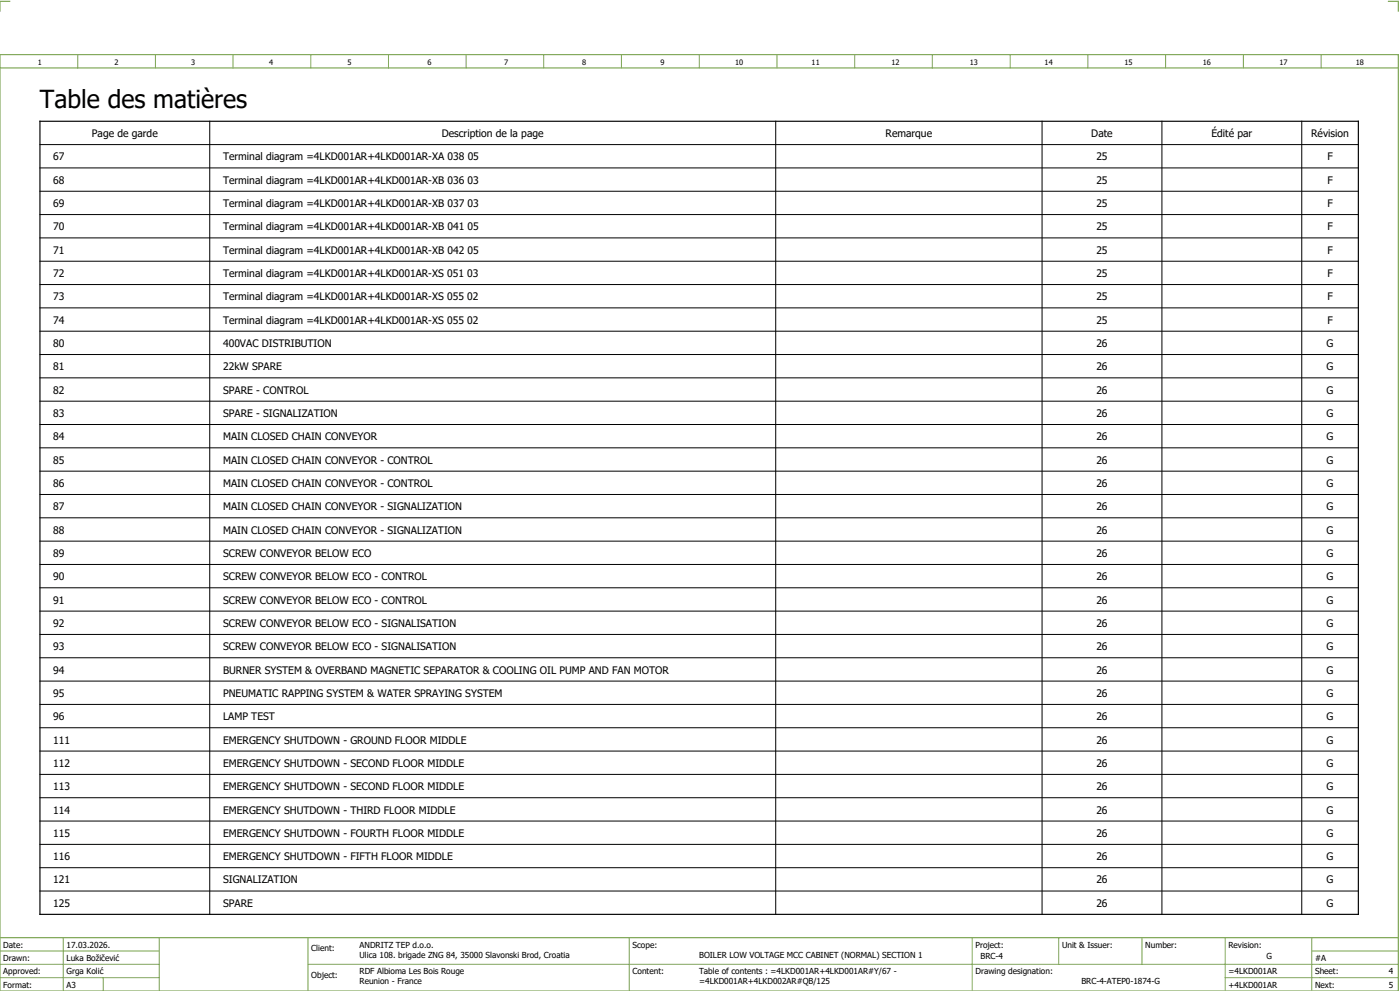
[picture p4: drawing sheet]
<svg xmlns="http://www.w3.org/2000/svg" width="421mm" height="297mm" viewBox="0 0 421 297" stroke-linecap="round" stroke-linejoin="round" font-family="sans-serif">
<defs><g id="words">
<text font-size="7.5" x="12" y="32.4">Table des matières</text>
<g font-size="3.1">
<text x="27.6" y="41.1">Page de garde</text>
<text x="132.7" y="41.1">Description de la page</text>
<text x="266" y="41.1">Remarque</text>
<text x="327.8" y="41.1">Date</text>
<text x="363.9" y="41.1">Édité par</text>
<text x="393.8" y="41.1">Révision</text>
<text x="16" y="48.1">67</text>
<text x="67" y="48.1">Terminal diagram =4LKD001AR+4LKD001AR-XA 038 05</text>
<text x="329.3" y="48.1">25</text>
<text x="398.7" y="48.1">F</text>
<text x="16" y="55.1">68</text>
<text x="67" y="55.1">Terminal diagram =4LKD001AR+4LKD001AR-XB 036 03</text>
<text x="329.3" y="55.1">25</text>
<text x="398.7" y="55.1">F</text>
<text x="16" y="62.1">69</text>
<text x="67" y="62.1">Terminal diagram =4LKD001AR+4LKD001AR-XB 037 03</text>
<text x="329.3" y="62.1">25</text>
<text x="398.7" y="62.1">F</text>
<text x="16" y="69.1">70</text>
<text x="67" y="69.1">Terminal diagram =4LKD001AR+4LKD001AR-XB 041 05</text>
<text x="329.3" y="69.1">25</text>
<text x="398.7" y="69.1">F</text>
<text x="16" y="76.1">71</text>
<text x="67" y="76.1">Terminal diagram =4LKD001AR+4LKD001AR-XB 042 05</text>
<text x="329.3" y="76.1">25</text>
<text x="398.7" y="76.1">F</text>
<text x="16" y="83.1">72</text>
<text x="67" y="83.1">Terminal diagram =4LKD001AR+4LKD001AR-XS 051 03</text>
<text x="329.3" y="83.1">25</text>
<text x="398.7" y="83.1">F</text>
<text x="16" y="90.1">73</text>
<text x="67" y="90.1">Terminal diagram =4LKD001AR+4LKD001AR-XS 055 02</text>
<text x="329.3" y="90.1">25</text>
<text x="398.7" y="90.1">F</text>
<text x="16" y="97.1">74</text>
<text x="67" y="97.1">Terminal diagram =4LKD001AR+4LKD001AR-XS 055 02</text>
<text x="329.3" y="97.1">25</text>
<text x="398.7" y="97.1">F</text>
<text x="16" y="104.1">80</text>
<text x="67" y="104.1">400VAC DISTRIBUTION</text>
<text x="329.3" y="104.1">26</text>
<text x="398.5" y="104.1">G</text>
<text x="16" y="111.1">81</text>
<text x="67" y="111.1">22kW SPARE</text>
<text x="329.3" y="111.1">26</text>
<text x="398.5" y="111.1">G</text>
<text x="16" y="118.1">82</text>
<text x="67" y="118.1">SPARE - CONTROL</text>
<text x="329.3" y="118.1">26</text>
<text x="398.5" y="118.1">G</text>
<text x="16" y="125.1">83</text>
<text x="67" y="125.1">SPARE - SIGNALIZATION</text>
<text x="329.3" y="125.1">26</text>
<text x="398.5" y="125.1">G</text>
<text x="16" y="132.1">84</text>
<text x="67" y="132.1">MAIN CLOSED CHAIN CONVEYOR</text>
<text x="329.3" y="132.1">26</text>
<text x="398.5" y="132.1">G</text>
<text x="16" y="139.1">85</text>
<text x="67" y="139.1">MAIN CLOSED CHAIN CONVEYOR - CONTROL</text>
<text x="329.3" y="139.1">26</text>
<text x="398.5" y="139.1">G</text>
<text x="16" y="146.1">86</text>
<text x="67" y="146.1">MAIN CLOSED CHAIN CONVEYOR - CONTROL</text>
<text x="329.3" y="146.1">26</text>
<text x="398.5" y="146.1">G</text>
<text x="16" y="153.1">87</text>
<text x="67" y="153.1">MAIN CLOSED CHAIN CONVEYOR - SIGNALIZATION</text>
<text x="329.3" y="153.1">26</text>
<text x="398.5" y="153.1">G</text>
<text x="16" y="160.1">88</text>
<text x="67" y="160.1">MAIN CLOSED CHAIN CONVEYOR - SIGNALIZATION</text>
<text x="329.3" y="160.1">26</text>
<text x="398.5" y="160.1">G</text>
<text x="16" y="167.1">89</text>
<text x="67" y="167.1">SCREW CONVEYOR BELOW ECO</text>
<text x="329.3" y="167.1">26</text>
<text x="398.5" y="167.1">G</text>
<text x="16" y="174.1">90</text>
<text x="67" y="174.1">SCREW CONVEYOR BELOW ECO - CONTROL</text>
<text x="329.3" y="174.1">26</text>
<text x="398.5" y="174.1">G</text>
<text x="16" y="181.1">91</text>
<text x="67" y="181.1">SCREW CONVEYOR BELOW ECO - CONTROL</text>
<text x="329.3" y="181.1">26</text>
<text x="398.5" y="181.1">G</text>
<text x="16" y="188.1">92</text>
<text x="67" y="188.1">SCREW CONVEYOR BELOW ECO - SIGNALISATION</text>
<text x="329.3" y="188.1">26</text>
<text x="398.5" y="188.1">G</text>
<text x="16" y="195.1">93</text>
<text x="67" y="195.1">SCREW CONVEYOR BELOW ECO - SIGNALISATION</text>
<text x="329.3" y="195.1">26</text>
<text x="398.5" y="195.1">G</text>
<text x="16" y="202.1">94</text>
<text x="67" y="202.1">BURNER SYSTEM &amp; OVERBAND MAGNETIC SEPARATOR &amp; COOLING OIL PUMP AND FAN MOTOR</text>
<text x="329.3" y="202.1">26</text>
<text x="398.5" y="202.1">G</text>
<text x="16" y="209.1">95</text>
<text x="67" y="209.1">PNEUMATIC RAPPING SYSTEM &amp; WATER SPRAYING SYSTEM</text>
<text x="329.3" y="209.1">26</text>
<text x="398.5" y="209.1">G</text>
<text x="16" y="216.1">96</text>
<text x="67" y="216.1">LAMP TEST</text>
<text x="329.3" y="216.1">26</text>
<text x="398.5" y="216.1">G</text>
<text x="16" y="223.1">111</text>
<text x="67" y="223.1">EMERGENCY SHUTDOWN - GROUND FLOOR MIDDLE</text>
<text x="329.3" y="223.1">26</text>
<text x="398.5" y="223.1">G</text>
<text x="16" y="230.1">112</text>
<text x="67" y="230.1">EMERGENCY SHUTDOWN - SECOND FLOOR MIDDLE</text>
<text x="329.3" y="230.1">26</text>
<text x="398.5" y="230.1">G</text>
<text x="16" y="237.1">113</text>
<text x="67" y="237.1">EMERGENCY SHUTDOWN - SECOND FLOOR MIDDLE</text>
<text x="329.3" y="237.1">26</text>
<text x="398.5" y="237.1">G</text>
<text x="16" y="244.1">114</text>
<text x="67" y="244.1">EMERGENCY SHUTDOWN - THIRD FLOOR MIDDLE</text>
<text x="329.3" y="244.1">26</text>
<text x="398.5" y="244.1">G</text>
<text x="16" y="251.1">115</text>
<text x="67" y="251.1">EMERGENCY SHUTDOWN - FOURTH FLOOR MIDDLE</text>
<text x="329.3" y="251.1">26</text>
<text x="398.5" y="251.1">G</text>
<text x="16" y="258.1">116</text>
<text x="67" y="258.1">EMERGENCY SHUTDOWN - FIFTH FLOOR MIDDLE</text>
<text x="329.3" y="258.1">26</text>
<text x="398.5" y="258.1">G</text>
<text x="16" y="265.1">121</text>
<text x="67" y="265.1">SIGNALIZATION</text>
<text x="329.3" y="265.1">26</text>
<text x="398.5" y="265.1">G</text>
<text x="16" y="272.1">125</text>
<text x="67" y="272.1">SPARE</text>
<text x="329.3" y="272.1">26</text>
<text x="398.5" y="272.1">G</text>
</g>
<g font-size="2.5">
<text x="1" y="284.4">Date:</text>
<text x="20" y="284.4">17.03.2026.</text>
<text x="93.5" y="285.4">Client:</text>
<text x="108" y="284.4">ANDRITZ TEP d.o.o.</text>
<text x="108" y="287.4">Ulica 108. brigade ZNG 84, 35000 Slavonski Brod, Croatia</text>
<text x="190" y="284.4">Scope:</text>
<text x="210" y="287.4">BOILER LOW VOLTAGE MCC CABINET (NORMAL) SECTION 1</text>
<text x="293" y="284.4">Project:</text>
<text x="294.5" y="287.9">BRC-4</text>
<text x="319" y="284.4">Unit &amp; Issuer:</text>
<text x="344" y="284.4">Number:</text>
<text x="369" y="284.4">Revision:</text>
<text x="380.4" y="287.9">G</text>
<text x="1" y="288.4">Drawn:</text>
<text x="1" y="292.4">Approved:</text>
<text x="20" y="288.4">Luka Božičević</text>
<text x="20" y="292.4">Grga Kolić</text>
<text x="93.5" y="293.4">Object:</text>
<text x="108" y="292.4">RDF Albioma Les Bois Rouge</text>
<text x="190" y="292.4">Content:</text>
<text x="210" y="292.4">Table of contents : =4LKD001AR+4LKD001AR#Y/67 -</text>
<text x="293" y="292.4">Drawing designation:</text>
<text x="369" y="292.4">=4LKD001AR</text>
<text x="395" y="292.4">Sheet:</text>
<text x="395" y="288.4">#A</text>
<text x="417.1" y="292.4">4</text>
<text x="1" y="296.4">Format:</text>
<text x="20" y="296.4">A3</text>
<text x="108" y="295.4">Reunion - France</text>
<text x="210" y="295.4">=4LKD001AR+4LKD002AR#QB/125</text>
<text x="324.8" y="295.4">BRC-4-ATEP0-1874-G</text>
<text x="369" y="296.4">+4LKD001AR</text>
<text x="395" y="296.4">Next:</text>
<text x="417.1" y="296.4">5</text>
</g>
<g font-size="2.2">
<text x="11.4" y="19.4">1</text>
<text x="34.4" y="19.4">2</text>
<text x="57.4" y="19.4">3</text>
<text x="80.9" y="19.4">4</text>
<text x="104.4" y="19.4">5</text>
<text x="128.4" y="19.4">6</text>
<text x="151.4" y="19.4">7</text>
<text x="174.9" y="19.4">8</text>
<text x="198.4" y="19.4">9</text>
<text x="220.8" y="19.4">10</text>
<text x="243.8" y="19.4">11</text>
<text x="267.8" y="19.4">12</text>
<text x="291.3" y="19.4">13</text>
<text x="313.8" y="19.4">14</text>
<text x="337.8" y="19.4">15</text>
<text x="361.3" y="19.4">16</text>
<text x="384.3" y="19.4">17</text>
<text x="407.3" y="19.4">18</text>
</g>
</g></defs>
<path d="M0 16.4h420v281h-420zM3 .4h-3v3M417 .4h3v3M0 20.4h420M0 281.4h420" fill="none" stroke="#7ca552" stroke-width=".35"/>
<g fill="none" stroke="#7ca552" stroke-width=".3">
<path d="M23.4 16.5v4M46.7 16.4v4M70 16.4v4M93.4 16.4v4M116.7 16.5v4M140 16.4v4M163.3 16.4v4M186.7 16.4v4M210 16.4v4M233.4 16.4v4M256.7 16.4v4M280 16.5v4"/>
<path d="M303.4 16.4v4M326.8 16.4v4M350.1 16.4v4M373.5 16.4v4M396.8 16.4v4M0 285.4h47.8M0 293.4h47.8M19 281.4v16M31 293.4v4M47.8 281.4v16M47.8 289.4h-47.8M92.5 281.4v16"/>
<path d="M92.5 289.4h327.5M189 281.4v16M292 281.4v15.8M318 281.4v8M343 281.4v8M368 281.4v15.8M368 293.4h52M394 285.4h26M394 281.4v15.8"/>
</g>
<g fill="none" stroke="#000" stroke-width=".3">
<path d="M63 36.4v238M233 36.4v238M313 36.4v238M349 36.4v238M391 36.4v238M12 57.4h396M12 50.4h396M12 43.4h396M12 71.4h396M12 78.4h396M12 64.4h396M12 85.4h396"/>
<path d="M12 99.4h396M12 92.4h396M12 113.4h396M12 106.4h396M12 127.4h396M12 120.4h396M12 134.4h396M12 141.4h396M12 155.4h396M12 148.4h396M12 169.4h396M12 176.4h396"/>
<path d="M12 162.4h396M12 183.4h396M12 197.4h396M12 190.4h396M12 218.4h396M12 211.4h396M12 204.4h396M12 225.4h396M12 239.4h396M12 232.4h396M12 253.4h396M12 246.4h396"/>
<path d="M12 267.4h396M12 260.4h396"/>
</g>
<path d="M12 36.4h396v238h-396z" fill="none" stroke="#000" stroke-width=".35"/>
<use href="#words"/>
</svg>
